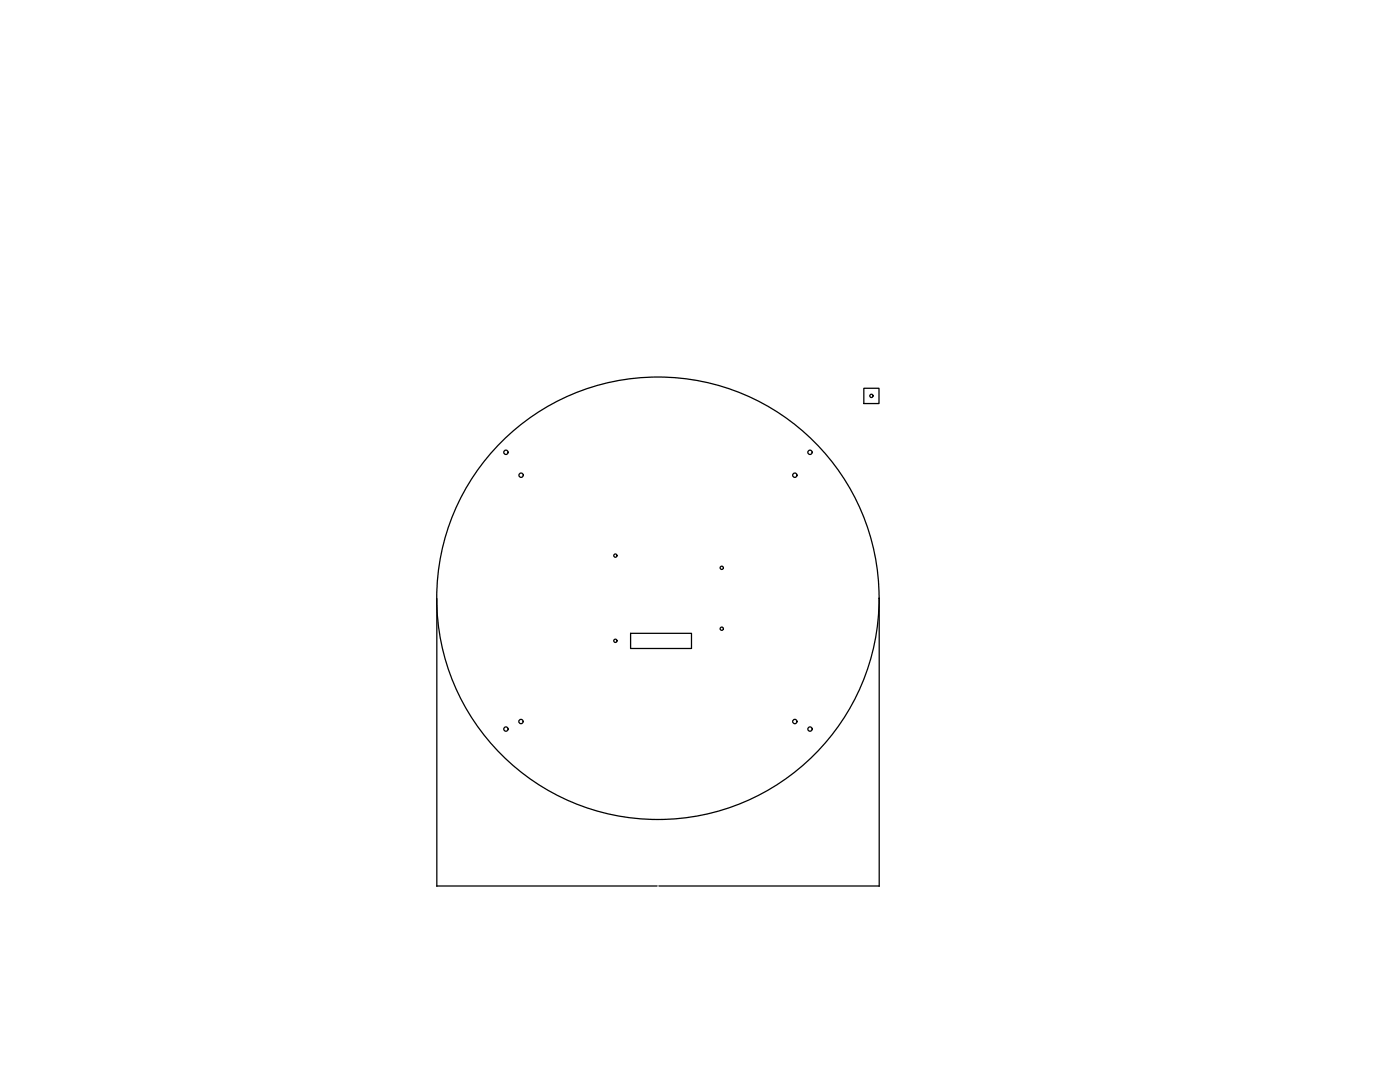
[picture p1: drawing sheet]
<svg xmlns="http://www.w3.org/2000/svg" width="279mm" height="216mm" viewBox="0 0 279 216" stroke-linecap="round" stroke-linejoin="round" font-family="sans-serif">
<!-- layer: 0 -->
<g fill="none" stroke="#000" stroke-width=".25">
<path d="M172.4 77.5h3v3h-3zM87.2 119.4v57.5M175.5 119.4v57.5M125.8 126.4h12.2v3h-12.2zM87.2 176.8h43.9M131.5 176.8h43.9"/>
<circle cx="173.9" cy="79" r=".33"/>
<circle cx="101" cy="90.3" r=".43"/>
<circle cx="104" cy="94.8" r=".43"/>
<circle cx="158.6" cy="94.8" r=".43"/>
<circle cx="161.7" cy="90.3" r=".43"/>
<circle cx="122.8" cy="110.9" r=".33"/>
<circle cx="131.3" cy="119.4" r="44.1"/>
<circle cx="144" cy="113.3" r=".33"/>
<circle cx="122.8" cy="127.9" r=".33"/>
<circle cx="144" cy="125.5" r=".33"/>
<circle cx="101" cy="145.5" r=".43"/>
<circle cx="104" cy="144" r=".43"/>
<circle cx="158.6" cy="144" r=".43"/>
<circle cx="161.7" cy="145.5" r=".43"/>
</g>
</svg>
